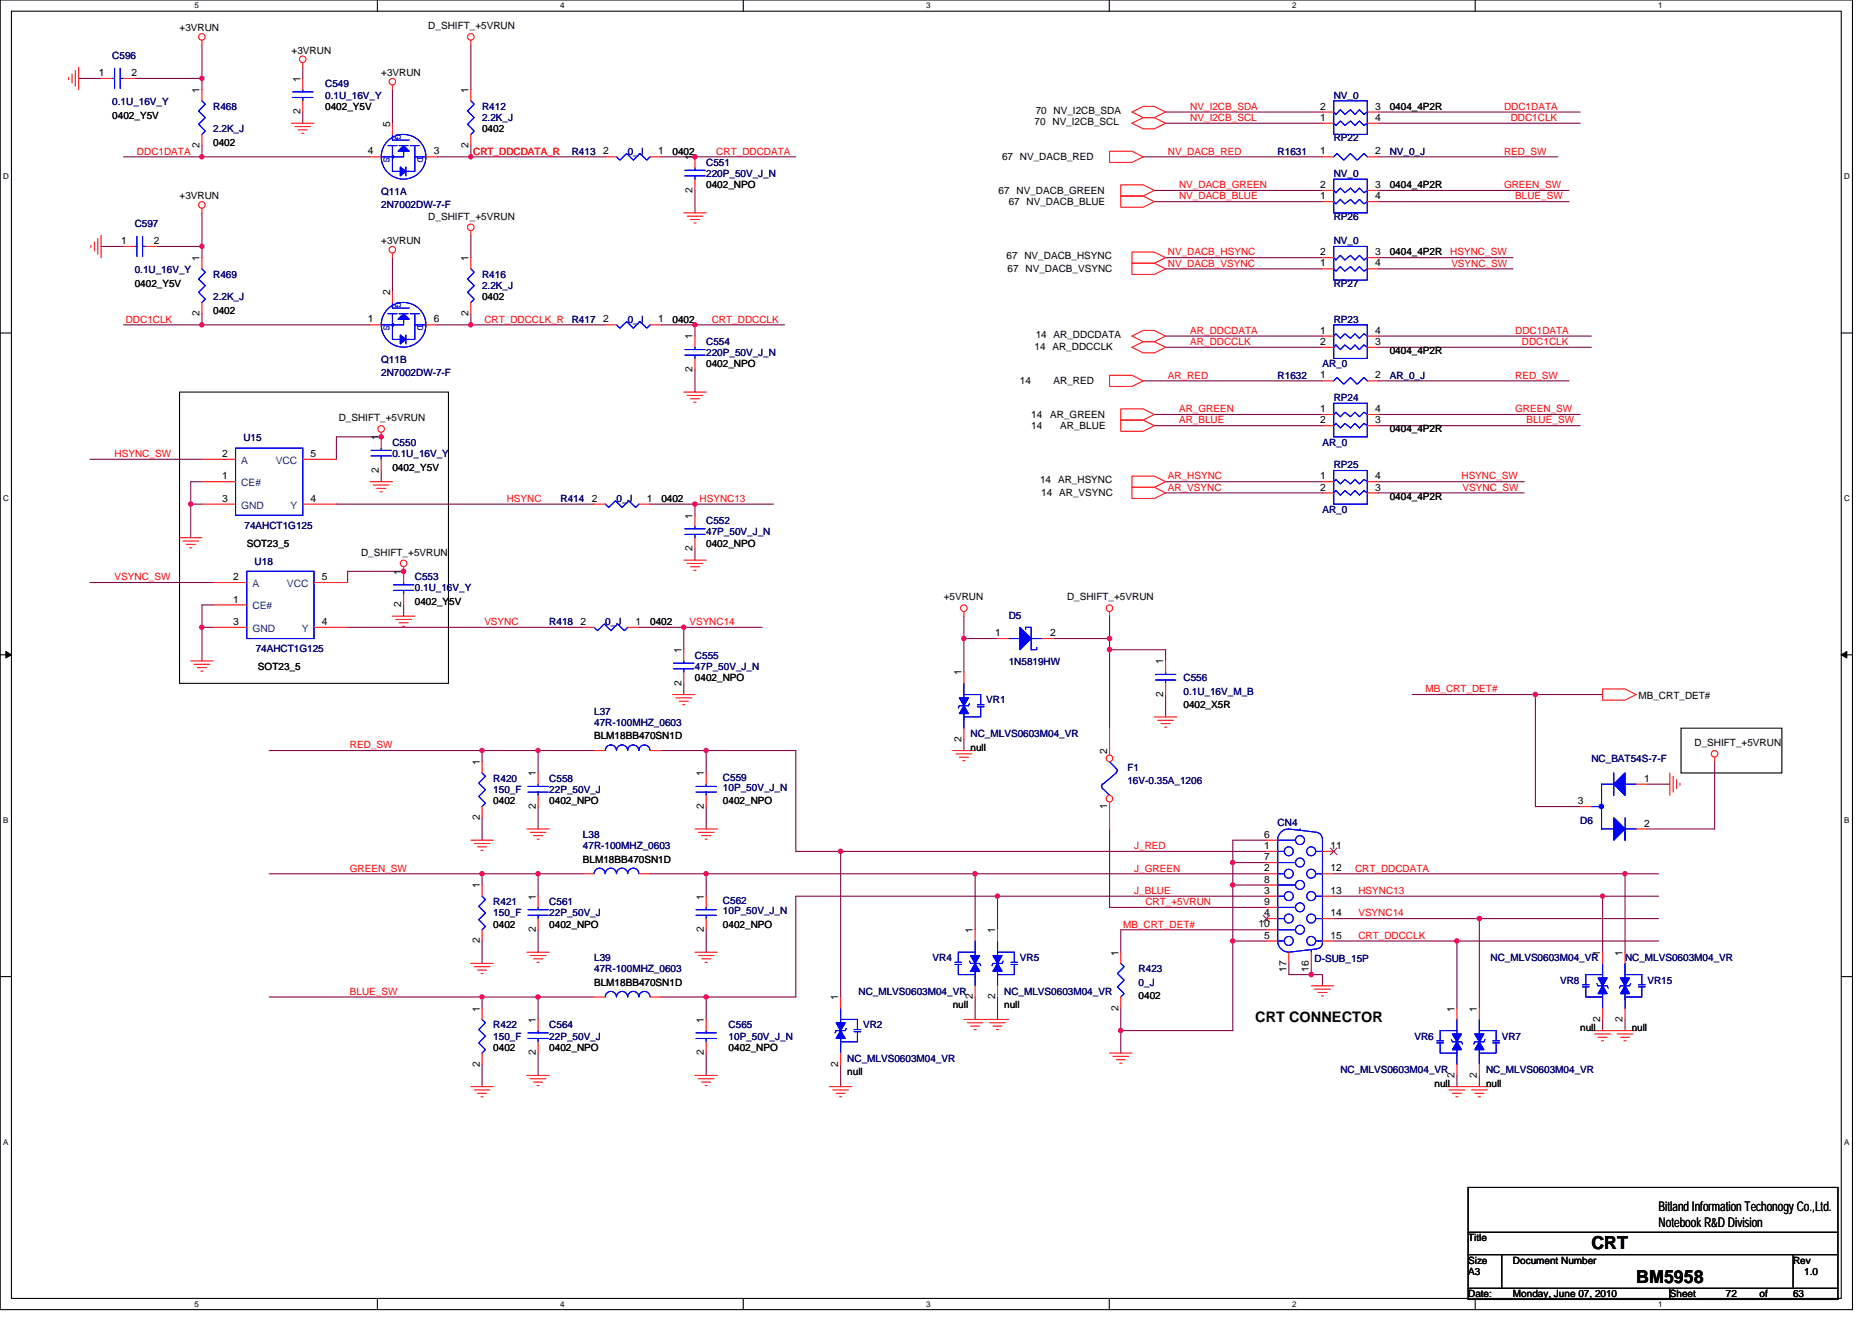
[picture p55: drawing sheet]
<svg xmlns="http://www.w3.org/2000/svg" width="297mm" height="210mm" viewBox="0 0 297 210" stroke-linecap="round" stroke-linejoin="round" font-family="sans-serif">
<defs><g id="words">
<g font-size="2.8">
<text x="252.5" y="198.2">CRT</text>
<text x="259.6" y="203.6">BM5958</text>
</g>
<text font-size="2.3" x="199.2" y="162.2">CRT CONNECTOR</text>
<g font-size="2.1">
<text x="263.2" y="192.2">Bitland Information Techonogy Co.,Ltd.</text>
<text x="263.2" y="194.7">Notebook R&amp;D Division</text>
</g>
<g font-size="1.6">
<text x="28.5" y="5">+3VRUN</text>
<text x="68" y="4.6">D_SHIFT_+5VRUN</text>
<text x="46.3" y="8.5">+3VRUN</text>
<text x="15.7" y="12.1">1</text>
<text x="20.8" y="12.1">2</text>
<text x="31.7" y="14.8" transform="rotate(-90 31.7 14.8)">1</text>
<text x="47.7" y="13" transform="rotate(-90 47.7 13)">1</text>
<text x="51.6" y="17.4">0402_Y5V</text>
<text x="60.5" y="12.1">+3VRUN</text>
<text x="74.3" y="14.8" transform="rotate(-90 74.3 14.8)">1</text>
<text x="209.5" y="17.4">2</text>
<text x="218.2" y="17.4">3</text>
<text x="220.5" y="17.4">0404_4P2R</text>
<text x="17.8" y="18.8">0402_Y5V</text>
<text x="31.7" y="23.5" transform="rotate(-90 31.7 23.5)">2</text>
<text x="33.8" y="23.1">0402</text>
<text x="47.7" y="18.2" transform="rotate(-90 47.7 18.2)">2</text>
<text x="61.9" y="20.1" transform="rotate(-90 61.9 20.1)">5</text>
<text x="74.3" y="23.5" transform="rotate(-90 74.3 23.5)">2</text>
<text x="76.5" y="21">0402</text>
<text x="164.1" y="19.9">70 NV_I2CB_SCL</text>
<text x="164.3" y="18.1">70 NV_I2CB_SDA</text>
<text x="209.5" y="19.2">1</text>
<text x="218.2" y="19.2">4</text>
<text x="58.4" y="24.5">4</text>
<text x="68.9" y="24.5">3</text>
<text x="95.7" y="24.5">2</text>
<text x="104.4" y="24.5">1</text>
<text x="106.7" y="24.5">0402</text>
<text x="109.9" y="25.4" transform="rotate(-90 109.9 25.4)">1</text>
<text x="112.1" y="29.9">0402_NPO</text>
<text x="159" y="25.4">67 NV_DACB_RED</text>
<text x="209.5" y="29.8">2</text>
<text x="209.5" y="24.5">1</text>
<text x="218.2" y="29.8">3</text>
<text x="218.2" y="24.5">2</text>
<text x="220.5" y="29.9">0404_4P2R</text>
<text x="28.5" y="31.6">+3VRUN</text>
<text x="68" y="34.8">D_SHIFT_+5VRUN</text>
<text x="109.9" y="30.6" transform="rotate(-90 109.9 30.6)">2</text>
<text x="158.5" y="30.8">67 NV_DACB_GREEN</text>
<text x="160.1" y="32.5">67 NV_DACB_BLUE</text>
<text x="209.5" y="31.6">1</text>
<text x="218.2" y="31.6">4</text>
<text x="19.2" y="38.7">1</text>
<text x="24.4" y="38.7">2</text>
<text x="31.7" y="41.4" transform="rotate(-90 31.7 41.4)">1</text>
<text x="60.5" y="38.8">+3VRUN</text>
<text x="74.3" y="41.4" transform="rotate(-90 74.3 41.4)">1</text>
<text x="159.7" y="41.1">67 NV_DACB_HSYNC</text>
<text x="209.5" y="40.5">2</text>
<text x="218.2" y="40.5">3</text>
<text x="220.5" y="40.5">0404_4P2R</text>
<text x="21.4" y="45.5">0402_Y5V</text>
<text x="61.9" y="46.8" transform="rotate(-90 61.9 46.8)">2</text>
<text x="76.5" y="47.6">0402</text>
<text x="159.9" y="43.2">67 NV_DACB_VSYNC</text>
<text x="209.5" y="42.3">1</text>
<text x="218.2" y="42.3">4</text>
<text x="31.7" y="50.2" transform="rotate(-90 31.7 50.2)">2</text>
<text x="33.8" y="49.8">0402</text>
<text x="58.4" y="51.2">1</text>
<text x="68.9" y="51.2">6</text>
<text x="74.3" y="50.2" transform="rotate(-90 74.3 50.2)">2</text>
<text x="95.7" y="51.2">2</text>
<text x="104.4" y="51.2">1</text>
<text x="106.7" y="51.2">0402</text>
<text x="109.9" y="53.9" transform="rotate(-90 109.9 53.9)">1</text>
<text x="164.3" y="53.7">14 AR_DDCDATA</text>
<text x="209.5" y="53">1</text>
<text x="218.2" y="53">4</text>
<text x="109.9" y="59.1" transform="rotate(-90 109.9 59.1)">2</text>
<text x="112.1" y="58.3">0402_NPO</text>
<text x="164.1" y="55.5">14 AR_DDCCLK</text>
<text x="209.5" y="54.7">2</text>
<text x="218.2" y="54.7">3</text>
<text x="220.5" y="56.2">0404_4P2R</text>
<text x="161.8" y="61">14</text>
<text x="167.2" y="61">AR_RED</text>
<text x="209.5" y="65.4">1</text>
<text x="209.5" y="60.1">1</text>
<text x="218.2" y="65.4">4</text>
<text x="218.2" y="60.1">2</text>
<text x="53.7" y="66.8">D_SHIFT_+5VRUN</text>
<text x="60.1" y="69.9" transform="rotate(-90 60.1 69.9)">1</text>
<text x="163.6" y="68.1">14</text>
<text x="163.6" y="66.3">14</text>
<text x="166.6" y="66.3">AR_GREEN</text>
<text x="168.2" y="68.1">AR_BLUE</text>
<text x="209.5" y="67.2">2</text>
<text x="218.2" y="67.2">3</text>
<text x="220.5" y="68.6">0404_4P2R</text>
<text x="35.2" y="76.1">1</text>
<text x="35.2" y="72.5">2</text>
<text x="49.3" y="72.5">5</text>
<text x="60.1" y="75.1" transform="rotate(-90 60.1 75.1)">2</text>
<text x="62.3" y="74.7">0402_Y5V</text>
<text x="165" y="76.6">14 AR_HSYNC</text>
<text x="209.5" y="76.1">1</text>
<text x="209.5" y="77.9">2</text>
<text x="218.2" y="77.9">3</text>
<text x="218.2" y="76.1">4</text>
<text x="35.2" y="79.6">3</text>
<text x="49.3" y="79.6">4</text>
<text x="93.9" y="79.6">2</text>
<text x="102.6" y="79.6">1</text>
<text x="104.9" y="79.7">0402</text>
<text x="109.9" y="82.3" transform="rotate(-90 109.9 82.3)">1</text>
<text x="165.2" y="78.8">14 AR_VSYNC</text>
<text x="220.5" y="79.3">0404_4P2R</text>
<text x="39.2" y="86.8">SOT23_5</text>
<text x="57.3" y="88.2">D_SHIFT_+5VRUN</text>
<text x="109.9" y="87.5" transform="rotate(-90 109.9 87.5)">2</text>
<text x="112.1" y="86.8">0402_NPO</text>
<text x="37" y="95.6">1</text>
<text x="37" y="92.1">2</text>
<text x="51.1" y="92.1">5</text>
<text x="63.7" y="91.2" transform="rotate(-90 63.7 91.2)">1</text>
<text x="149.8" y="95.3">+5VRUN</text>
<text x="169.3" y="95.3">D_SHIFT_+5VRUN</text>
<text x="37" y="99.2">3</text>
<text x="51.1" y="99.2">4</text>
<text x="63.7" y="96.4" transform="rotate(-90 63.7 96.4)">2</text>
<text x="65.8" y="96">0402_Y5V</text>
<text x="92.1" y="99.2">2</text>
<text x="100.9" y="99.2">1</text>
<text x="103.2" y="99.2">0402</text>
<text x="157.9" y="101">1</text>
<text x="166.6" y="101">2</text>
<text x="40.9" y="106.3">SOT23_5</text>
<text x="108.1" y="103.7" transform="rotate(-90 108.1 103.7)">1</text>
<text x="152.6" y="107.2" transform="rotate(-90 152.6 107.2)">1</text>
<text x="184.6" y="105.4" transform="rotate(-90 184.6 105.4)">1</text>
<text x="108.1" y="108.8" transform="rotate(-90 108.1 108.8)">2</text>
<text x="110.3" y="108.1">0402_NPO</text>
<text x="184.6" y="110.6" transform="rotate(-90 184.6 110.6)">2</text>
<text x="187.8" y="112.4">0402_X5R</text>
<text x="260" y="110.9">MB_CRT_DET#</text>
<text x="94.3" y="117.3">BLM18BB470SN1D</text>
<text x="152.6" y="117.7" transform="rotate(-90 152.6 117.7)">2</text>
<text x="154" y="119.1">null</text>
<text x="175.7" y="119.7" transform="rotate(-90 175.7 119.7)">2</text>
<text x="268.9" y="118.4">D_SHIFT_+5VRUN</text>
<text x="76.1" y="121.4" transform="rotate(-90 76.1 121.4)">1</text>
<text x="85" y="123.2" transform="rotate(-90 85 123.2)">1</text>
<text x="111.7" y="123.2" transform="rotate(-90 111.7 123.2)">1</text>
<text x="260.9" y="124.1">1</text>
<text x="76.1" y="130.2" transform="rotate(-90 76.1 130.2)">2</text>
<text x="78.3" y="127.7">0402</text>
<text x="85" y="128.4" transform="rotate(-90 85 128.4)">2</text>
<text x="87.2" y="127.7">0402_NPO</text>
<text x="111.7" y="128.4" transform="rotate(-90 111.7 128.4)">2</text>
<text x="114.7" y="127.7">0402_NPO</text>
<text x="175.7" y="128.4" transform="rotate(-90 175.7 128.4)">1</text>
<text x="250.4" y="127.6">3</text>
<text x="260.9" y="131.2">2</text>
<text x="92.5" y="136.9">BLM18BB470SN1D</text>
<text x="200.6" y="136.5">7</text>
<text x="200.6" y="133">6</text>
<text x="200.6" y="134.7">1</text>
<text x="211.1" y="134.7">11</text>
<text x="76.1" y="141" transform="rotate(-90 76.1 141)">1</text>
<text x="85" y="142.8" transform="rotate(-90 85 142.8)">1</text>
<text x="111.7" y="142.8" transform="rotate(-90 111.7 142.8)">1</text>
<text x="200.6" y="143.6">9</text>
<text x="200.6" y="140.1">8</text>
<text x="200.6" y="141.9">3</text>
<text x="200.6" y="138.3">2</text>
<text x="211.1" y="141.9">13</text>
<text x="211.1" y="138.3">12</text>
<text x="76.1" y="149.7" transform="rotate(-90 76.1 149.7)">2</text>
<text x="78.3" y="147.2">0402</text>
<text x="85" y="148" transform="rotate(-90 85 148)">2</text>
<text x="87.2" y="147.2">0402_NPO</text>
<text x="111.7" y="148" transform="rotate(-90 111.7 148)">2</text>
<text x="114.7" y="147.2">0402_NPO</text>
<text x="154.3" y="148.1" transform="rotate(-90 154.3 148.1)">1</text>
<text x="157.9" y="148.1" transform="rotate(-90 157.9 148.1)">1</text>
<text x="199.7" y="147.2">10</text>
<text x="200.6" y="149">5</text>
<text x="200.6" y="145.4">4</text>
<text x="211.1" y="149">15</text>
<text x="211.1" y="145.4">14</text>
<text x="177.5" y="151.7" transform="rotate(-90 177.5 151.7)">1</text>
<text x="204.1" y="154.2" transform="rotate(-90 204.1 154.2)">17</text>
<text x="207.7" y="154.2" transform="rotate(-90 207.7 154.2)">16</text>
<text x="253.9" y="151.7" transform="rotate(-90 253.9 151.7)">1</text>
<text x="257.5" y="151.7" transform="rotate(-90 257.5 151.7)">1</text>
<text x="76.1" y="160.5" transform="rotate(-90 76.1 160.5)">1</text>
<text x="94.3" y="156.5">BLM18BB470SN1D</text>
<text x="133" y="158.8" transform="rotate(-90 133 158.8)">1</text>
<text x="151.2" y="160">null</text>
<text x="154.3" y="158.6" transform="rotate(-90 154.3 158.6)">2</text>
<text x="157.9" y="158.6" transform="rotate(-90 157.9 158.6)">2</text>
<text x="159.3" y="160">null</text>
<text x="177.5" y="160.4" transform="rotate(-90 177.5 160.4)">2</text>
<text x="180.7" y="158.6">0402</text>
<text x="230.8" y="160.5" transform="rotate(-90 230.8 160.5)">1</text>
<text x="234.4" y="160.5" transform="rotate(-90 234.4 160.5)">1</text>
<text x="78.3" y="166.8">0402</text>
<text x="85" y="167.5" transform="rotate(-90 85 167.5)">2</text>
<text x="85" y="162.3" transform="rotate(-90 85 162.3)">1</text>
<text x="87.2" y="166.8">0402_NPO</text>
<text x="111.7" y="167.5" transform="rotate(-90 111.7 167.5)">2</text>
<text x="111.7" y="162.3" transform="rotate(-90 111.7 162.3)">1</text>
<text x="115.6" y="166.8">0402_NPO</text>
<text x="250.7" y="163.6">null</text>
<text x="253.9" y="162.2" transform="rotate(-90 253.9 162.2)">2</text>
<text x="257.5" y="162.2" transform="rotate(-90 257.5 162.2)">2</text>
<text x="258.9" y="163.6">null</text>
<text x="76.1" y="169.3" transform="rotate(-90 76.1 169.3)">2</text>
<text x="133" y="169.3" transform="rotate(-90 133 169.3)">2</text>
<text x="134.4" y="170.7">null</text>
<text x="227.6" y="172.5">null</text>
<text x="230.8" y="171.1" transform="rotate(-90 230.8 171.1)">2</text>
<text x="234.4" y="171.1" transform="rotate(-90 234.4 171.1)">2</text>
<text x="235.8" y="172.5">null</text>
<text x="233" y="197">Title</text>
<text x="233" y="202.3">A3</text>
<text x="233" y="200.6">Size</text>
<text x="240.1" y="200.6">Document Number</text>
<text x="284.5" y="200.6">Rev</text>
<text x="286.3" y="202.3">1.0</text>
<text x="233" y="205.9">Date:</text>
<text x="240.1" y="205.9">Monday, June 07, 2010</text>
<text x="265" y="205.9">Sheet</text>
<text x="273.9" y="205.9">72</text>
<text x="279.2" y="205.9">of</text>
<text x="284.5" y="205.9">63</text>
</g>
<g font-size="1.6" fill="#000080">
<text x="17.8" y="9.4">C596</text>
<text x="17.8" y="16.7">0.1U_16V_Y</text>
<text x="33.8" y="17.4">R468</text>
<text x="51.6" y="13.9">C549</text>
<text x="51.6" y="15.6">0.1U_16V_Y</text>
<text x="76.5" y="17.4">R412</text>
<text x="211.6" y="15.6">NV_0</text>
<text x="33.8" y="21">2.2K_J</text>
<text x="76.5" y="19.2">2.2K_J</text>
<text x="211.6" y="22.4">RP22</text>
<text x="90.7" y="24.5">R413</text>
<text x="99.6" y="24.5">0_J</text>
<text x="112.1" y="26.3">C551</text>
<text x="112.1" y="28.1">220P_50V_J_N</text>
<text x="202.7" y="24.5">R1631</text>
<text x="211.6" y="28.1">NV_0</text>
<text x="220.5" y="24.5">NV_0_J</text>
<text x="60.5" y="30.9">Q11A</text>
<text x="60.5" y="33.1">2N7002DW-7-F</text>
<text x="211.6" y="34.8">RP26</text>
<text x="21.4" y="36.1">C597</text>
<text x="211.6" y="38.8">NV_0</text>
<text x="21.4" y="43.4">0.1U_16V_Y</text>
<text x="33.8" y="44.1">R469</text>
<text x="33.8" y="47.6">2.2K_J</text>
<text x="76.5" y="44.1">R416</text>
<text x="76.5" y="45.9">2.2K_J</text>
<text x="211.6" y="45.5">RP27</text>
<text x="90.7" y="51.2">R417</text>
<text x="99.6" y="51.2">0_J</text>
<text x="211.6" y="51.2">RP23</text>
<text x="60.5" y="57.6">Q11B</text>
<text x="60.5" y="59.7">2N7002DW-7-F</text>
<text x="112.1" y="54.8">C554</text>
<text x="112.1" y="56.5">220P_50V_J_N</text>
<text x="209.8" y="58.3">AR_0</text>
<text x="202.7" y="60.1">R1632</text>
<text x="211.6" y="63.6">RP24</text>
<text x="220.5" y="60.1">AR_0_J</text>
<text x="38.6" y="70">U15</text>
<text x="62.3" y="70.8">C550</text>
<text x="209.8" y="70.8">AR_0</text>
<text x="62.3" y="72.5">0.1U_16V_Y</text>
<text x="211.6" y="74.3">RP25</text>
<text x="38.8" y="83.9">74AHCT1G125</text>
<text x="88.9" y="79.7">R414</text>
<text x="97.8" y="79.7">0_J</text>
<text x="112.1" y="83.2">C552</text>
<text x="209.8" y="81.4">AR_0</text>
<text x="40.4" y="89.6">U18</text>
<text x="112.1" y="85">47P_50V_J_N</text>
<text x="65.8" y="92.1">C553</text>
<text x="65.8" y="93.9">0.1U_16V_Y</text>
<text x="87.2" y="99.2">R418</text>
<text x="96.1" y="99.2">0_J</text>
<text x="160.1" y="98.3">D5</text>
<text x="40.6" y="103.5">74AHCT1G125</text>
<text x="110.3" y="104.5">C555</text>
<text x="110.3" y="106.3">47P_50V_J_N</text>
<text x="160.1" y="105.6">1N5819HW</text>
<text x="94.3" y="113.4">L37</text>
<text x="156.5" y="111.7">VR1</text>
<text x="187.8" y="108.1">C556</text>
<text x="187.8" y="110.2">0.1U_16V_M_B</text>
<text x="94.3" y="115.2">47R-100MHZ_0603</text>
<text x="154" y="117">NC_MLVS0603M04_VR</text>
<text x="78.3" y="124.1">R420</text>
<text x="78.3" y="125.9">150_F</text>
<text x="87.2" y="124.1">C558</text>
<text x="87.2" y="125.9">22P_50V_J</text>
<text x="114.7" y="123.9">C559</text>
<text x="114.7" y="125.5">10P_50V_J_N</text>
<text x="178.9" y="122.3">F1</text>
<text x="178.9" y="124.5">16V-0.35A_1206</text>
<text x="252.5" y="120.9">NC_BAT54S-7-F</text>
<text x="202.7" y="131">CN4</text>
<text x="250.7" y="130.9">D6</text>
<text x="92.5" y="133">L38</text>
<text x="92.5" y="134.8">47R-100MHZ_0603</text>
<text x="78.3" y="143.7">R421</text>
<text x="87.2" y="143.7">C561</text>
<text x="114.7" y="143.5">C562</text>
<text x="78.3" y="145.4">150_F</text>
<text x="87.2" y="145.4">22P_50V_J</text>
<text x="114.7" y="145.1">10P_50V_J_N</text>
<text x="94.3" y="152.5">L39</text>
<text x="94.3" y="154.3">47R-100MHZ_0603</text>
<text x="148" y="152.5">VR4</text>
<text x="161.8" y="152.5">VR5</text>
<text x="180.7" y="154.3">R423</text>
<text x="208.6" y="152.7">D-SUB_15P</text>
<text x="236.5" y="152.5">NC_MLVS0603M04_VR</text>
<text x="257.8" y="152.5">NC_MLVS0603M04_VR</text>
<text x="136.2" y="157.9">NC_MLVS0603M04_VR</text>
<text x="159.3" y="157.9">NC_MLVS0603M04_VR</text>
<text x="180.7" y="156.5">0_J</text>
<text x="247.5" y="156.1">VR8</text>
<text x="261.4" y="156.1">VR15</text>
<text x="78.3" y="163.2">R422</text>
<text x="78.3" y="165">150_F</text>
<text x="87.2" y="163.2">C564</text>
<text x="87.2" y="165">22P_50V_J</text>
<text x="115.6" y="163.2">C565</text>
<text x="115.6" y="165">10P_50V_J_N</text>
<text x="136.9" y="163.2">VR2</text>
<text x="224.4" y="165">VR6</text>
<text x="238.3" y="165">VR7</text>
<text x="134.4" y="168.6">NC_MLVS0603M04_VR</text>
<text x="212.7" y="170.3">NC_MLVS0603M04_VR</text>
<text x="235.8" y="170.3">NC_MLVS0603M04_VR</text>
</g>
<g font-size="1.6" fill="#f00">
<text x="188.9" y="17.4">NV_I2CB_SDA</text>
<text x="238.7" y="17.4">DDC1DATA</text>
<text x="188.9" y="19.2">NV_I2CB_SCL</text>
<text x="239.7" y="19.2">DDC1CLK</text>
<text x="21.7" y="24.5">DDC1DATA</text>
<text x="75.1" y="24.5">CRT_DDCDATA_R</text>
<text x="113.7" y="24.5">CRT_DDCDATA</text>
<text x="185.3" y="24.5">NV_DACB_RED</text>
<text x="187.1" y="29.9">NV_DACB_GREEN</text>
<text x="238.7" y="24.5">RED_SW</text>
<text x="238.7" y="29.9">GREEN_SW</text>
<text x="187.1" y="31.6">NV_DACB_BLUE</text>
<text x="240.4" y="31.6">BLUE_SW</text>
<text x="185.3" y="40.5">NV_DACB_HSYNC</text>
<text x="230.1" y="40.5">HSYNC_SW</text>
<text x="185.3" y="42.3">NV_DACB_VSYNC</text>
<text x="230.3" y="42.3">VSYNC_SW</text>
<text x="20" y="51.2">DDC1CLK</text>
<text x="76.9" y="51.2">CRT_DDCCLK_R</text>
<text x="112.9" y="51.2">CRT_DDCCLK</text>
<text x="188.9" y="53">AR_DDCDATA</text>
<text x="240.4" y="53">DDC1DATA</text>
<text x="188.9" y="54.8">AR_DDCCLK</text>
<text x="241.5" y="54.8">DDC1CLK</text>
<text x="185.3" y="60.1">AR_RED</text>
<text x="187.1" y="65.4">AR_GREEN</text>
<text x="240.4" y="60.1">RED_SW</text>
<text x="240.4" y="65.4">GREEN_SW</text>
<text x="187.1" y="67.2">AR_BLUE</text>
<text x="242.2" y="67.2">BLUE_SW</text>
<text x="18.2" y="72.5">HSYNC_SW</text>
<text x="185.3" y="76.1">AR_HSYNC</text>
<text x="185.3" y="77.9">AR_VSYNC</text>
<text x="231.9" y="76.1">HSYNC_SW</text>
<text x="232.1" y="77.9">VSYNC_SW</text>
<text x="80.4" y="79.7">HSYNC</text>
<text x="111" y="79.7">HSYNC13</text>
<text x="18.2" y="92.1">VSYNC_SW</text>
<text x="76.9" y="99.2">VSYNC</text>
<text x="109.4" y="99.2">VSYNC14</text>
<text x="226.2" y="109.9">MB_CRT_DET#</text>
<text x="55.5" y="118.8">RED_SW</text>
<text x="180" y="134.8">J_RED</text>
<text x="55.5" y="138.3">GREEN_SW</text>
<text x="180" y="141.9">J_BLUE</text>
<text x="180" y="138.3">J_GREEN</text>
<text x="181.8" y="143.7">CRT_+5VRUN</text>
<text x="215" y="138.3">CRT_DDCDATA</text>
<text x="215.5" y="141.9">HSYNC13</text>
<text x="178.2" y="147.2">MB_CRT_DET#</text>
<text x="215.5" y="149">CRT_DDCCLK</text>
<text x="215.5" y="145.4">VSYNC14</text>
<text x="55.5" y="157.9">BLUE_SW</text>
</g>
<g font-size="1.6" fill="#00f">
<text x="62.7" y="21.3" transform="rotate(90 62.7 21.3)">G</text>
<text x="60.9" y="24.9" transform="rotate(90 60.9 24.9)">S</text>
<text x="66.2" y="24.9" transform="rotate(90 66.2 24.9)">D</text>
<text x="60.9" y="51.6" transform="rotate(90 60.9 51.6)">S</text>
<text x="62.7" y="48" transform="rotate(90 62.7 48)">G</text>
<text x="66.2" y="51.6" transform="rotate(90 66.2 51.6)">D</text>
</g>
<g font-size="1.6" fill="#004080">
<text x="38.3" y="77.2">CE#</text>
<text x="38.3" y="73.6">A</text>
<text x="43.7" y="73.6">VCC</text>
<text x="38.3" y="80.7">GND</text>
<text x="46.1" y="80.7">Y</text>
<text x="40" y="93.2">A</text>
<text x="45.5" y="93.2">VCC</text>
<text x="40" y="96.7">CE#</text>
<text x="40" y="100.3">GND</text>
<text x="47.9" y="100.3">Y</text>
</g>
<g font-size="1.3">
<text x="30.8" y="1.3">5</text>
<text x="88.9" y="1.3">4</text>
<text x="147" y="1.3">3</text>
<text x="205" y="1.3">2</text>
<text x="263.1" y="1.3">1</text>
<text x=".5" y="28.4">D</text>
<text x="292.6" y="28.4">D</text>
<text x=".5" y="79.5">C</text>
<text x="292.6" y="79.5">C</text>
<text x=".5" y="130.6">B</text>
<text x="292.6" y="130.6">B</text>
<text x=".5" y="181.7">A</text>
<text x="292.6" y="181.7">A</text>
<text x="30.8" y="207.4">5</text>
<text x="88.9" y="207.4">4</text>
<text x="147" y="207.4">3</text>
<text x="205" y="207.4">2</text>
<text x="263.1" y="207.4">1</text>
</g>
</g></defs>
<path d="M0 0h293.9v207.9h-293.9zM1.8 1.8h290.4v204.3h-290.4z" fill="none" stroke="#000" stroke-width=".17"/>
<g fill="#fff">
<path d="M30.8 .2h.7v1.4h-.7z"/>
<path d="M30.8 206.3h.7v1.4h-.7z"/>
</g>
<path d="M59.9 0v1.8M59.9 206.1v1.8" fill="none" stroke="#000" stroke-width=".17"/>
<g fill="#fff">
<path d="M88.9 .2h.7v1.4h-.7z"/>
<path d="M88.9 206.3h.7v1.4h-.7z"/>
</g>
<path d="M117.9 0v1.8M117.9 206.1v1.8" fill="none" stroke="#000" stroke-width=".17"/>
<g fill="#fff">
<path d="M147 .2h.7v1.4h-.7z"/>
<path d="M147 206.3h.7v1.4h-.7z"/>
</g>
<path d="M176 0v1.8M176 206.1v1.8" fill="none" stroke="#000" stroke-width=".17"/>
<g fill="#fff">
<path d="M205 .2h.7v1.4h-.7z"/>
<path d="M205 206.3h.7v1.4h-.7z"/>
</g>
<path d="M234.1 0v1.8M234.1 206.1v1.8" fill="none" stroke="#000" stroke-width=".17"/>
<g fill="#fff">
<path d="M263.1 .2h.7v1.4h-.7z"/>
<path d="M263.1 206.3h.7v1.4h-.7z"/>
<path d="M.5 27.3h.9v1.4h-.9z"/>
<path d="M292.6 27.3h.9v1.4h-.9z"/>
<path d="M.5 78.4h.9v1.4h-.9z"/>
<path d="M292.6 78.4h.9v1.4h-.9z"/>
</g>
<path d="M0 52.9h1.8M292.2 52.9h1.7" fill="none" stroke="#000" stroke-width=".17"/>
<g fill="#fff">
<path d="M.5 129.5h.8v1.4h-.8z"/>
<path d="M292.6 129.5h.9v1.4h-.9z"/>
</g>
<path d="M0 103.9h1.8M292.2 103.9h1.7" fill="none" stroke="#000" stroke-width=".17"/>
<path d="M.9 103.4l.9 .5-.9 .5zM292.2 103.9l.8-.5v1z" fill="#000" stroke="#000" stroke-width=".16"/>
<g fill="#fff">
<path d="M.5 180.5h.8v1.4h-.8z"/>
<path d="M292.6 180.5h.9v1.4h-.9z"/>
</g>
<path d="M28.5 62.2h42.7v46.3h-42.7zM266.7 115.6h16v7.1h-16zM0 155h1.8M292.2 155h1.7M233 188.5h58.6v17.7h-58.6zM233 195.6h58.6M233 199.1h58.6M238.3 199.1v5.4M284.5 199.1v5.4M233 204.5h58.6M265 204.5v1.7" fill="none" stroke="#000" stroke-width=".17"/>
<g fill="none" stroke="#800040" stroke-width=".17">
<path d="M12.5 12.4h3.5M21.4 12.4h10.6M32 7.1v5.3M32 12.4v1.8M48 10.7v1.7M48 17.8v1.8M62.3 14.2v5.4M74.7 7.1v7.1M185 17.8h24.8M185 19.6h24.8M218.7 19.6h32M218.7 17.8h32"/>
<path d="M16 39.1h3.6M19.6 24.9h12.4M24.9 39.1h7.1M32 33.8v5.3M32 24.9h26.7M32 39.1v1.8M32 23.1v1.8M69.4 24.9h5.3M74.7 24.9h21.4M74.7 23.1v1.8M74.7 37.3v3.6M104.9 24.9h21.4"/>
<path d="M110.3 30.2v3.6M181.4 24.9h28.4M183.2 30.2h26.6M183.2 32h26.6M218.7 30.2h30.3M218.7 32h30.3M218.7 24.9h28.5M19.6 51.6h12.4M32 51.6h26.7M32 49.8v1.8M62.3 40.9v5.3M69.4 51.6h5.3"/>
<path d="M74.7 51.6h21.4M74.7 49.8v1.8M104.9 51.6h5.4M110.3 51.6v1.7M110.3 58.7v3.5M110.3 51.6h14.2M185 40.9h24.8M185 42.7h24.8M185 55.1h24.8M185 53.3h24.8M218.7 40.9h21.4M218.7 42.7h21.4"/>
<path d="M218.7 55.1h33.8M218.7 53.3h33.8M14.3 72.9h17.7M32 76.5h-1.7v3.5M60.5 74.7v1.8M60.5 69.3h-7.1v3.6M181.4 60.5h28.4M183.2 67.6h26.6M183.2 65.8h26.6M185 76.5h24.8M185 78.2h24.8M218.7 65.8h32"/>
<path d="M218.7 67.6h32M218.7 60.5h30.3M218.7 76.5h23.1M218.7 78.2h23.1M14.3 92.5h19.5M30.3 80v5.3M30.3 80h1.7M32 99.6h1.8M32 99.6v5.3M33.8 96h-1.8v3.6M53.4 80h40.9M55.2 99.6h37.3"/>
<path d="M64 96v1.8M64 90.7h-8.8v1.8M101.4 99.6h7.1M103.2 80h7.1M108.5 99.6h12.4M108.5 99.6v3.5M110.3 80v1.8M110.3 80h12.4M110.3 87.1v1.8M152.9 97.8v3.5M176.1 97.8v3.5M42.7 119.1h33.8"/>
<path d="M76.5 119.1v1.8M76.5 119.1h8.9v3.6M85.4 119.1h8.9M104.9 119.1h7.2M108.5 108.5v1.7M112.1 119.1v3.6M112.1 119.1h14.2v16h7.1v23.1M152.9 101.3h5.4M152.9 101.3v5.4M152.9 117.3v1.8M167.2 101.3h8.9M176.1 101.3v1.8"/>
<path d="M176.1 103.1v12.5M176.1 103.1h8.9v1.8M185 110.2v3.6M224.1 110.2h19.5M254.3 110.2h-10.7v17.8M42.7 138.7h33.8v1.8M76.5 129.8v3.5M76.5 138.7h8.9v3.5M85.4 128v3.6M85.4 138.7h7.1M103.2 138.7h8.9M112.1 128v3.6"/>
<path d="M112.1 138.7h42.6v8.9M112.1 138.7v3.5M133.4 135.1h67.6M154.7 138.7h46.3M176.1 131.6v12.4h24.9M195.6 136.9h5.4M195.6 136.9v3.6M201 133.3h-5.4v3.6M211.6 138.7h46.2v12.4M243.6 128h7.1M257.8 138.7h5.4M261.4 124.5h3.6"/>
<path d="M272.1 120.9v10.7h-10.7M42.7 158.2h33.8M76.5 158.2v1.8M76.5 158.2h8.9v3.6M76.5 149.4v3.5M85.4 158.2h8.9M85.4 147.6v3.5M104.9 158.2h7.2M112.1 158.2v3.6M112.1 147.6v3.5M154.7 158.2v3.6M158.3 142.2h42.7"/>
<path d="M158.3 147.6v-5.4h-32v16h-14.2M158.3 158.2v3.6M195.6 140.5v8.9h5.4M195.6 149.4v14.2h-17.8M195.6 140.5h5.4M201 147.6h-23.2v3.5M204.5 152.9v1.8h3.6M208.1 154.7h1.7v1.8M208.1 152.9v1.8M211.6 149.4h19.6v10.6M211.6 145.8h23.1v14.2M211.6 142.2h42.7v8.9"/>
<path d="M231.2 149.4h32M234.7 145.8h28.5M254.3 142.2h8.9M76.5 168.9v3.6M85.4 167.1v3.6M112.1 167.1v3.6M133.4 168.9v3.6M177.8 163.6v3.5M177.8 160v3.6M231.2 170.7v1.8M234.7 170.7v1.8M254.3 161.8v1.8"/>
<path d="M257.8 161.8v1.8"/>
</g>
<g fill="#f0f" stroke="#f0f" stroke-width=".17">
<circle cx="152.9" cy="101.3" r=".35"/>
<circle cx="176" cy="103.1" r=".35"/>
<circle cx="176" cy="101.3" r=".35"/>
<circle cx="85.4" cy="119.1" r=".35"/>
<circle cx="112" cy="119.1" r=".35"/>
<circle cx="85.4" cy="138.7" r=".35"/>
<circle cx="112" cy="158.2" r=".35"/>
<circle cx="85.4" cy="158.2" r=".35"/>
<circle cx="74.7" cy="51.5" r=".35"/>
<circle cx="74.7" cy="24.9" r=".35"/>
<circle cx="76.5" cy="119.1" r=".35"/>
<circle cx="76.5" cy="138.7" r=".35"/>
<circle cx="76.5" cy="158.2" r=".35"/>
<circle cx="208.1" cy="154.7" r=".35"/>
<circle cx="195.6" cy="136.9" r=".35"/>
<circle cx="195.6" cy="140.4" r=".35"/>
<circle cx="177.8" cy="163.6" r=".35"/>
<circle cx="195.6" cy="149.3" r=".35"/>
<circle cx="110.3" cy="24.9" r=".35"/>
<circle cx="110.3" cy="51.5" r=".35"/>
<circle cx="110.3" cy="80" r=".35"/>
<circle cx="108.5" cy="99.6" r=".35"/>
<circle cx="133.4" cy="135.1" r=".35"/>
<circle cx="257.8" cy="138.7" r=".35"/>
<circle cx="254.3" cy="142.2" r=".35"/>
<circle cx="234.7" cy="145.8" r=".35"/>
<circle cx="158.3" cy="142.2" r=".35"/>
<circle cx="231.2" cy="149.3" r=".35"/>
<circle cx="154.7" cy="138.7" r=".35"/>
<circle cx="243.6" cy="110.2" r=".35"/>
<circle cx="112" cy="138.7" r=".35"/>
<circle cx="32" cy="12.4" r=".35"/>
<circle cx="32" cy="39.1" r=".35"/>
<circle cx="32" cy="24.9" r=".35"/>
<circle cx="32" cy="51.5" r=".35"/>
<circle cx="30.3" cy="80" r=".35"/>
<circle cx="60.5" cy="69.3" r=".35"/>
<circle cx="32" cy="99.6" r=".35"/>
<circle cx="64" cy="90.7" r=".35"/>
</g>
<g fill="none" stroke="#f00" stroke-width=".17">
<path d="M10.9 12.3v.3M11.4 11.7v1.5M12 11.2v2.5M12.5 10.7v3.5M16 12.4h1.8M19.6 12.4h1.8M32 14.2v1.8M32 6.4v.7M46.3 19.6h3.5M48 12.4v1.8M48 16v1.8M48 9.9v.8"/>
<path d="M62.3 13.5v.7M74.7 6.4v.7M179.6 17.8l1.8-.9h1.8l1.8 .9-1.8 .9h-1.8zM179.6 19.6l1.8-.9h1.8l1.8 .9-1.8 .8h-1.8zM14.4 38.9v.4M15 38.4v1.4M15.5 37.9v2.5M16 37.3v3.6M32 33.1v.7M32 21.3v1.8M46.8 20.1h2.5M47.3 20.6h1.5"/>
<path d="M47.9 21.2h.3M74.7 36.6v.7M108.5 33.8h3.6M109 34.3h2.5M109.6 34.8h1.4M110.1 35.4h.3M176.1 24h3.5l1.8 .9-1.8 .9h-3.5zM177.8 29.3h3.6l1.8 .9-1.8 .9h-3.6zM177.8 31.1h3.6l1.8 .9-1.8 .9h-3.6zM209.8 32h1.8M209.8 30.2h1.8M217 30.2h1.7"/>
<path d="M217 32h1.7M58.7 51.6h1.8M62.3 40.2v.7M62.3 46.2v1.8M67.6 51.6h1.8M176.1 59.6h3.5l1.8 .9-1.8 .8h-3.5zM179.6 41.8h3.6l1.8 .9-1.8 .9h-3.6zM179.6 40h3.6l1.8 .9-1.8 .9h-3.6zM179.6 53.3l1.8-.8h1.8l1.8 .8-1.8 .9h-1.8zM179.6 55.1l1.8-.9h1.8l1.8 .9-1.8 .9h-1.8zM32 76.5h5.4M32 72.9h5.4"/>
<path d="M48 72.9h5.4M58.7 76.5h3.6M59.2 77h2.5M59.8 77.5h1.4M60.3 78.1h.4M60.5 68.6v.7M108.5 62.2h3.6M109 62.8h2.5M109.6 63.3h1.4M110.1 63.8h.3M177.8 64.9h3.6l1.8 .9-1.8 .9h-3.6zM177.8 66.7h3.6l1.8 .9-1.8 .9h-3.6z"/>
<path d="M179.6 77.3h3.6l1.8 .9-1.8 .9h-3.6zM179.6 75.6h3.6l1.8 .9-1.8 .8h-3.6zM209.8 76.5h1.8M209.8 78.2h1.8M209.8 65.8h1.8M209.8 67.6h1.8M217 78.2h1.7M217 76.5h1.7M217 67.6h1.7M217 65.8h1.7M28.5 85.3h3.5M29 85.9h2.5"/>
<path d="M29.5 86.4h1.5M30.1 87h.3M32 80h5.4M48 80h5.4M62.3 97.8h3.5M62.8 98.3h2.5M63.3 98.8h1.5M63.9 99.4h.3M64 90v.7M94.3 80h1.8M101.4 80h1.8M108.5 88.9h3.6"/>
<path d="M109 89.4h2.5M109.6 90h1.4M110.1 90.5h.3M152.9 97.1v.7M176.1 97.1v.7M30.3 104.9h3.5M30.8 105.4h2.5M31.3 106h1.5M31.9 106.5h.3M94.3 119.1h1.8M103.2 119.1h1.7M106.7 110.2h3.6"/>
<path d="M107.2 110.8h2.5M107.8 111.3h1.4M108.3 111.8h.4M151.2 119.1h3.5M151.7 119.7h2.5M152.9 106.7v1.8M152.9 115.6v1.7M183.2 113.8h3.5M183.7 114.3h2.5M184.2 114.9h1.5M184.8 115.4h.3M254.3 109.3h3.5l1.8 .9-1.8 .9h-3.5z"/>
<path d="M74.7 133.3h3.6M75.2 133.9h2.5M75.8 134.4h1.4M76.3 135h.4M83.6 131.6h3.6M84.1 132.1h2.5M84.7 132.6h1.4M85.2 133.2h.4M85.4 122.7v1.8M85.4 126.2v1.8M110.3 131.6h3.5M110.8 132.1h2.5"/>
<path d="M111.3 132.6h1.5M111.9 133.2h.3M112.1 122.7v1.8M112.1 126.2v1.8M152.2 120.2h1.5M152.8 120.7h.3M265 122.7v3.5M265.5 123.2v2.5M266 123.7v1.5M266.6 124.3v.3M272.1 120.2v.7M74.7 152.9h3.6"/>
<path d="M75.2 153.4h2.5M75.8 154h1.4M76.3 154.5h.4M83.6 151.1h3.6M84.1 151.7h2.5M84.7 152.2h1.4M85.2 152.7h.4M110.3 151.1h3.5M110.8 151.7h2.5M111.3 152.2h1.5M111.9 152.7h.3M112.1 142.2v1.8"/>
<path d="M112.1 145.8v1.8M154.7 147.6v1.8M154.7 156.5v1.7M177.8 151.1v1.8M177.8 158.2v1.8M208.1 156.5h3.5M208.6 157h2.5M209.1 157.5h1.5M209.7 158.1h.3M74.7 172.5h3.6M75.2 173h2.5M75.8 173.5h1.4"/>
<path d="M76.3 174.1h.4M83.6 170.7h3.6M84.1 171.2h2.5M84.7 171.7h1.4M85.2 172.3h.4M110.3 170.7h3.5M110.8 171.2h2.5M111.3 171.7h1.5M111.9 172.3h.3M131.6 172.5h3.6M132.1 173h2.5M132.7 173.5h1.4"/>
<path d="M133.2 174.1h.4M152.9 161.8h7.2M153.5 162.3h2.5M154 162.9h1.4M154.6 163.4h.3M157 162.3h2.5M157.6 162.9h1.4M158.1 163.4h.4M176.1 167.1h3.5M176.6 167.7h2.5M177.1 168.2h1.5M177.7 168.7h.3"/>
<path d="M229.4 172.5h7.1M229.9 173h2.5M230.5 173.5h1.4M231 174.1h.3M233.5 173h2.5M234 173.5h1.5M234.6 174.1h.3M234.7 160v1.8M234.7 168.9v1.8M252.5 163.6h7.1M253 164.1h2.5M253.6 164.6h1.4"/>
<path d="M254.1 165.2h.4M256.6 164.1h2.5M257.1 164.6h1.5M257.7 165.2h.3"/>
<circle cx="32" cy="5.9" r=".52"/>
<circle cx="48" cy="9.4" r=".52"/>
<circle cx="62.3" cy="13" r=".52"/>
<circle cx="74.7" cy="5.9" r=".52"/>
<circle cx="32" cy="32.5" r=".52"/>
<circle cx="62.3" cy="39.6" r=".52"/>
<circle cx="74.7" cy="36.1" r=".52"/>
<circle cx="60.5" cy="68.1" r=".52"/>
<circle cx="64" cy="89.4" r=".52"/>
<circle cx="152.9" cy="96.5" r=".52"/>
<circle cx="176" cy="96.5" r=".52"/>
<circle cx="272.1" cy="119.6" r=".52"/>
</g>
<g fill="none" stroke="#00f" stroke-width=".17">
<path d="M17.8 12.4h.4M18.2 10.8v3.3M19.1 10.8v3.3M19.1 12.4h.5M32 16l.6 .5-1.1 1.1 1.1 1.1-1.1 1 1.1 1.1-.6 .5M46.4 15.5h3.3M46.4 14.6h3.3M48 14.2v.4M48 15.5v.5M211.6 28.4h5.4v5.4h-5.4zM211.6 32l.4 .4 .7-.8 .7 .8 .9-.8 .7 .8 .7-.8 .7 .8 .6-.4M217 30.2l-.6 .4-.7-.7-.7 .7-.7-.7-.9 .7-.7-.7-.7 .7-.4-.4"/>
<path d="M60.5 51.6h1.8M61.5 49.8h1.5M62.3 49.8v1.8h1.7v-.9M62.3 48v.9h2.6M62.3 51.6v2.3h1.2M62.3 51.4h.1v.3h-.1v-.1M63.3 49.8h1.5M64.4 53.2v1.4M65.1 49.8h1.4M65.8 49.8v1.8M65.8 51.6v2.3h-1.4M65.8 51.6h1.8"/>
<path d="M37.4 71.1h10.6v10.7h-10.6zM211.6 74.7h5.4v5.3h-5.4zM211.6 64h5.4v5.3h-5.4zM211.6 76.5l.4-.4 .7 .7 .7-.7 .9 .7 .7-.7 .7 .7 .7-.7 .6 .4M211.6 65.8l.4-.4 .7 .7 .7-.7 .9 .7 .7-.7 .7 .7 .7-.7 .6 .4M217 78.2l-.6-.3-.7 .7-.7-.7-.7 .7-.9-.7-.7 .7-.7-.7-.4 .3M217 67.6l-.6-.4-.7 .7-.7-.7-.7 .7-.9-.7-.7 .7-.7-.7-.4 .4M96.1 80l.5 .5 1.1-1 1 1 1.1-1 1.1 1 .5-.5M99.6 119.1a.89 .89 0 0 0-.9-.9 .89 .89 0 0 0-.9 .9 .88 .88 0 0 0-.9-.9 .88 .88 0 0 0-.8 .9M101.4 119.1a.88 .88 0 0 0-.9-.9 .88 .88 0 0 0-.9 .9M103.1 119.1a.88 .88 0 0 0-.8-.9 .88 .88 0 0 0-.9 .9M152.9 108.5v7.1"/>
<path d="M152.9 110.2h2.7v1.6M153.8 111.7l-.1 .3h-1.5l-.1 .4M155.1 111.8h1M155.1 112.2h1M155.6 112.2v1.6h-2.7M83.8 125.7h3.2M83.8 124.8h3.2M85.4 124.5v.3M85.4 125.7v.5M110.4 125.7h3.3M110.4 124.8h3.3M112.1 124.5v.3"/>
<path d="M112.1 125.7v.5M175 124.4a.56 .56 0 0 0 0 .8M175 125.2l1.1 1M176.1 120.9l1 1.1M177.1 122l.2 .3-.2 .3M177.1 122.7l-2.1 1.8M110.4 145.3h3.3M110.4 144.4h3.3M112.1 144v.4M112.1 145.3v.5M151.5 152.7h1.1M151.5 153.1h1.1"/>
<path d="M152.1 153.1v1.6h2.6M153.8 152.5l.2 .4h1.4l.2 .4M154.7 149.4v7.1M154.7 151.1h-2.6v1.6M177.8 152.9l.6 .5-1.1 1.1 1.1 1.1-1.1 1 1.1 1.1-.6 .5M234.7 161.8v7.1M234.7 163.6h2.7v1.6M235.6 165l-.1 .4h-1.5l-.2 .3M236.9 165.2h1M236.9 165.5h1M237.4 165.5v1.6h-2.7"/>
<circle cx="64" cy="51.6" r="3.5"/>
</g>
<g fill="#00f" stroke="#00f" stroke-width=".17">
<path d="M152.2 110.8h1.5l-.8 1.2 .2-1-.2 1z" fill-rule="evenodd"/>
<path d="M152.9 112l.8 1.3h-1.5l.7-1.3-.1 1.1z" fill-rule="evenodd"/>
<path d="M152.2 110.8h1.5l-.8 1.2 .2-1-.2 1z" fill-rule="evenodd"/>
<path d="M152.9 112l.8 1.3h-1.5l.7-1.3-.1 1.1z" fill-rule="evenodd"/>
<path d="M234 164.1h1.5l-.8 1.3 .2-1.1-.2 1.1z" fill-rule="evenodd"/>
<path d="M234.7 165.4l.8 1.2h-1.5l.7-1.2-.1 1z" fill-rule="evenodd"/>
<path d="M234 164.1h1.5l-.8 1.3 .2-1.1-.2 1.1z" fill-rule="evenodd"/>
<path d="M234.7 165.4l.8 1.2h-1.5l.7-1.2-.1 1z" fill-rule="evenodd"/>
<path d="M64 49.8l.9 .9h-1.7z" fill-rule="evenodd"/>
<path d="M63.5 53.2l.9 .7-.9 .7z" fill-rule="evenodd"/>
<path d="M64 49.8l.9 .9h-1.7z" fill-rule="evenodd"/>
<path d="M63.5 53.2l.9 .7-.9 .7z" fill-rule="evenodd"/>
<path d="M154 151.7h1.4l-.7 1.2-.1-1.1 .1 1.1z" fill-rule="evenodd"/>
<path d="M154.7 152.9l.7 1.3h-1.4l.7-1.3 .2 1.1z" fill-rule="evenodd"/>
<path d="M154 151.7h1.4l-.7 1.2-.1-1.1 .1 1.1z" fill-rule="evenodd"/>
<path d="M154.7 152.9l.7 1.3h-1.4l.7-1.3 .2 1.1z" fill-rule="evenodd"/>
</g>
<circle cx="176" cy="126.8" r=".52" fill="#fff" stroke="#f00" stroke-width=".17"/>
<path d="M176.1 127.3v4.3" fill="none" stroke="#f00" stroke-width=".17"/>
<circle cx="176" cy="120.4" r=".52" fill="#fff" stroke="#f00" stroke-width=".17"/>
<g fill="none" stroke="#f00" stroke-width=".17">
<path d="M62.3 19.6v1.7M74.7 14.2v1.8M209.8 19.6h1.8M209.8 17.8h1.8M217 17.8h1.7M217 19.6h1.7M19.6 39.1h1.8M23.2 39.1h1.7M58.7 24.9h1.8M67.6 24.9h1.8M74.7 21.3v1.8M96.1 24.9h1.7"/>
<path d="M103.2 24.9h1.7M110.3 24.9v1.8M110.3 28.4v1.8M209.8 24.9h1.8M217 24.9h1.7M32 40.9v1.8M32 48v1.8M74.7 40.9v1.8M74.7 48v1.8M96.1 51.6h1.7M103.2 51.6h1.7M110.3 53.3v1.8"/>
<path d="M110.3 56.9v1.8M209.8 53.3h1.8M209.8 55.1h1.8M209.8 42.7h1.8M209.8 40.9h1.8M217 55.1h1.7M217 53.3h1.7M217 40.9h1.7M217 42.7h1.7M60.5 69.3v1.8M60.5 72.9v1.8M209.8 60.5h1.8"/>
<path d="M217 60.5h1.7M33.8 96h5.4M33.8 92.5h5.4M33.8 99.6h5.4M49.8 99.6h5.4M49.8 92.5h5.4M64 90.7v1.8M64 94.2v1.8M92.5 99.6h1.8M99.6 99.6h1.8M110.3 81.8v1.8M110.3 85.3v1.8"/>
<path d="M108.5 103.1v1.8M108.5 106.7v1.8M158.3 101.3h1.8M165.4 101.3h1.8M176.1 115.6v4.2M185 104.9v1.8M185 108.5v1.7M76.5 120.9v1.8M76.5 128v1.8M92.5 138.7h1.8M101.4 138.7h1.8M201 136.9h1.7"/>
<path d="M201 133.3h1.7M201 138.7h1.7M201 135.1h1.7M209.8 138.7h1.8M209.8 135.1h1.8M250.7 128h1.8M259.6 124.5h1.8M259.6 131.6h1.8M76.5 140.5v1.7M76.5 147.6v1.8M85.4 142.2v1.8M85.4 145.8v1.8"/>
<path d="M94.3 158.2h1.8M103.2 158.2h1.7M133.4 158.2v1.8M158.3 147.6v1.8M158.3 156.5v1.7M201 147.6h1.7M201 144h1.7M201 140.5h1.7M201 149.4h1.7M201 145.8h1.7M201 142.2h1.7M204.5 151.1v1.8"/>
<path d="M208.1 151.1v1.8M209.8 149.4h1.8M209.8 145.8h1.8M209.8 142.2h1.8M254.3 151.1v1.8M257.8 151.1v1.8M76.5 160v1.8M76.5 167.1v1.8M85.4 161.8v1.8M85.4 165.4v1.7M112.1 161.8v1.8M112.1 165.4v1.7"/>
<path d="M133.4 167.1v1.8M231.2 160v1.8M231.2 168.9v1.8M254.3 160v1.8M257.8 160v1.8"/>
</g>
<g fill="none" stroke="#00f" stroke-width=".17">
<path d="M74.7 16l.5 .5-1 1.1 1 1.1-1 1 1 1.1-.5 .5M211.6 16h5.4v5.3h-5.4zM211.6 19.6l.4 .3 .7-.7 .7 .7 .9-.7 .7 .7 .7-.7 .7 .7 .6-.3M211.6 17.8l.4 .3 .7-.7 .7 .7 .9-.7 .7 .7 .7-.7 .7 .7 .6-.3M21.4 39.1h.3M21.7 37.5v3.2M22.6 37.5v3.2M22.6 39.1h.6M60.5 24.9h1.8M61.5 23.1h1.5M62.3 23.1v1.8h1.7v-.9M62.3 21.3v.9h2.6"/>
<path d="M62.3 24.9v2.3h1.2M62.3 24.7h.1v.4h-.1v-.2M63.3 23.1h1.5M64.4 26.5v1.4M65.1 23.1h1.4M65.8 23.1v1.8M65.8 24.9v2.3h-1.4M65.8 24.9h1.8M97.8 24.9l.6 .5 1-1 1.1 1 1.1-1 1 1 .6-.5M108.7 27.9h3.2M108.7 27h3.2M110.3 26.7v.3"/>
<path d="M110.3 27.9v.5M211.6 39.1h5.4v5.3h-5.4zM211.6 24.9l.5-.5 1.1 1 1.1-1 1 1 1.1-1 .6 .5M32 42.7l.6 .5-1.1 1.1 1.1 1-1.1 1.1 1.1 1.1-.6 .5M74.7 42.7l.5 .5-1 1.1 1 1-1 1.1 1 1.1-.5 .5M97.8 51.6l.6 .5 1-1.1 1.1 1.1 1.1-1.1 1 1.1 .6-.5M108.7 56.4h3.2M108.7 55.5h3.2M110.3 55.1v.4M110.3 56.4v.5M211.6 51.6h5.4v5.3h-5.4zM211.6 53.3l.4-.3 .7 .7 .7-.7 .9 .7 .7-.7 .7 .7 .7-.7 .6 .3"/>
<path d="M211.6 42.7l.4 .3 .7-.7 .7 .7 .9-.7 .7 .7 .7-.7 .7 .7 .6-.3M217 55.1l-.6-.3-.7 .7-.7-.7-.7 .7-.9-.7-.7 .7-.7-.7-.4 .3M217 40.9l-.6 .4-.7-.8-.7 .8-.7-.8-.9 .8-.7-.8-.7 .8-.4-.4M58.9 72.4h3.2M58.9 71.5h3.2M60.5 71.1v.4M60.5 72.4v.5M211.6 60.5l.5-.6 1.1 1.1 1.1-1.1 1 1.1 1.1-1.1 .6 .6M39.2 90.7h10.6v10.6h-10.6zM62.4 93.7h3.3M62.4 92.8h3.3M64 92.5v.3"/>
<path d="M64 93.7v.5M94.3 99.6l.5 .5 1.1-1.1 1 1.1 1.1-1.1 1.1 1.1 .5-.5M108.7 84.8h3.2M108.7 83.9h3.2M110.3 83.6v.3M110.3 84.8v.5M162.7 99.9v-.3h.9v3.5h.9v-.3M106.9 106.2h3.2M106.9 105.3h3.2M108.5 104.9v.4M108.5 106.2v.5M160.1 101.3h1.7"/>
<path d="M163.6 101.3h1.8M183.3 107.9h3.3M183.3 107h3.3M185 106.7v.3M185 107.9v.6M76.5 122.7l.5 .5-1 1.1 1 1-1 1.1 1 1.1-.5 .5M99.6 138.7a.89 .89 0 0 0-.9-.9 .89 .89 0 0 0-.9 .9 .89 .89 0 0 0-.9-.9 .89 .89 0 0 0-.9 .9 .88 .88 0 0 0-.8-.9 .88 .88 0 0 0-.9 .9M101.4 138.7a.88 .88 0 0 0-.9-.9 .88 .88 0 0 0-.9 .9M202.7 135.1h1.1M202.7 136.9h2.9M202.7 138.7h1.1M205.6 133.3h-2.9v14.3"/>
<path d="M206.3 131.6v.1M208.8 138.7h1M208.8 135.1h1M209.8 133.2a1.08 1.08 0 0 0-.8-1.1l-4.5-.5a1.75 1.75 0 0 0-1.8 1.7M209.8 133.2v16.5M252.5 128h1.6M254.1 128.4v3.2h2M256.1 122.7v3.5M256.1 124.5h-2v3.2M257.8 131.6h.1M257.8 129.8v3.5v-1.2M257.8 131.6h1.8"/>
<path d="M257.8 124.5h1.8M76.5 142.2l.5 .6-1 1 1 1.1-1 1.1 1 1-.5 .6M83.8 145.3h3.2M83.8 144.4h3.2M85.4 144v.4M85.4 145.3v.5M99.6 158.2a.89 .89 0 0 0-.9-.8 .89 .89 0 0 0-.9 .8 .88 .88 0 0 0-.9-.8 .88 .88 0 0 0-.8 .8M101.4 158.2a.88 .88 0 0 0-.9-.8 .88 .88 0 0 0-.9 .8M103.1 158.2a.88 .88 0 0 0-.8-.8 .88 .88 0 0 0-.9 .8M158.3 151.1h2.6v1.6M158.3 149.4v7.1M159.2 152.5l-.2 .4h-1.4l-.2 .4"/>
<path d="M160.4 152.7h1.1M160.4 153.1h1.1M160.9 153.1v1.6h-2.6M202.7 149.3a1.77 1.77 0 0 0 1.8 1.8M202.7 140.5h2.9M202.7 144h2.9M202.7 147.6h2.9M202.7 147.6v1.8h1.1M202.7 142.2h1.1M202.7 145.8h1.1M208.1 150.8v.3M208.8 149.4h1"/>
<path d="M208.8 145.8h1M208.8 142.2h1M209.8 149.7a.93 .93 0 0 1-.8 .9l-4.5 .5M251.1 156.3h1.1M251.1 156.6h1.1M251.6 156.6v1.6h2.7M253.4 156.1l.2 .4h1.4l.2 .3M254.3 152.9v7.1M254.3 154.7h-2.7v1.6M257.8 152.9v7.1M257.8 154.7h2.7v1.6M258.7 156.1l-.1 .4h-1.5l-.1 .3"/>
<path d="M260 156.3h1M260 156.6h1M260.5 156.6v1.6h-2.7M76.5 161.8l.5 .5-1 1.1 1 1.1-1 1 1 1.1-.5 .5M83.8 164.8h3.2M83.8 163.9h3.2M85.4 163.6v.3M85.4 164.8v.6M110.4 164.8h3.3M110.4 163.9h3.3M112.1 163.6v.3M112.1 164.8v.6"/>
<path d="M133.4 161.8h2.7v1.6M133.4 160v7.1M134.3 163.2l-.2 .4h-1.4l-.2 .3M135.5 163.4h1.1M135.5 163.7h1.1M136.1 163.7v1.7h-2.7M228 165.2h1M228 165.5h1M228.5 165.5v1.6h2.7M230.3 165l.2 .4h1.4l.2 .3M231.2 163.6h-2.7v1.6M231.2 161.8v7.1"/>
<circle cx="64" cy="24.9" r="3.5"/>
<circle cx="204.5" cy="135.1" r=".71"/>
<circle cx="204.5" cy="138.7" r=".71"/>
<circle cx="206.3" cy="133.3" r=".71"/>
<circle cx="206.3" cy="136.9" r=".71"/>
<circle cx="208.1" cy="135.1" r=".71"/>
<circle cx="208.1" cy="138.7" r=".71"/>
<circle cx="204.5" cy="142.2" r=".71"/>
<circle cx="204.5" cy="145.8" r=".71"/>
<circle cx="204.5" cy="149.3" r=".71"/>
<circle cx="206.3" cy="144" r=".71"/>
<circle cx="206.3" cy="140.5" r=".71"/>
<circle cx="206.3" cy="147.6" r=".71"/>
<circle cx="208.1" cy="142.2" r=".71"/>
<circle cx="208.1" cy="149.3" r=".71"/>
<circle cx="208.1" cy="145.8" r=".71"/>
</g>
<g fill="#00f" stroke="#00f" stroke-width=".17">
<path d="M157.6 151.7h1.4l-.7 1.2 .2-1.1-.2 1.1z" fill-rule="evenodd"/>
<path d="M158.3 152.9l.7 1.3h-1.4l.7-1.3-.2 1.1z" fill-rule="evenodd"/>
<path d="M157.6 151.7h1.4l-.7 1.2 .2-1.1-.2 1.1z" fill-rule="evenodd"/>
<path d="M158.3 152.9l.7 1.3h-1.4l.7-1.3-.2 1.1z" fill-rule="evenodd"/>
<path d="M256.1 129.8l1.7 1.8-1.7 1.7z" fill-rule="evenodd"/>
<path d="M257.8 122.7v3.5l-1.7-1.7z" fill-rule="evenodd"/>
<path d="M256.1 129.8l1.7 1.8-1.7 1.7z" fill-rule="evenodd"/>
<path d="M257.8 122.7v3.5l-1.7-1.7z" fill-rule="evenodd"/>
<path d="M132.7 162.3h1.4l-.7 1.3 .2-1.1-.2 1.1z" fill-rule="evenodd"/>
<path d="M133.4 163.6l.7 1.2h-1.4l.7-1.2-.2 1z" fill-rule="evenodd"/>
<path d="M132.7 162.3h1.4l-.7 1.3 .2-1.1-.2 1.1z" fill-rule="evenodd"/>
<path d="M133.4 163.6l.7 1.2h-1.4l.7-1.2-.2 1z" fill-rule="evenodd"/>
<path d="M257.1 155.2h1.5l-.8 1.3 .2-1.1-.2 1.1z" fill-rule="evenodd"/>
<path d="M257.8 156.5l.8 1.2h-1.5l.7-1.2-.1 1z" fill-rule="evenodd"/>
<path d="M257.1 155.2h1.5l-.8 1.3 .2-1.1-.2 1.1z" fill-rule="evenodd"/>
<path d="M257.8 156.5l.8 1.2h-1.5l.7-1.2-.1 1z" fill-rule="evenodd"/>
<path d="M161.8 99.6l1.8 1.7-1.8 1.8z" fill-rule="evenodd"/>
<path d="M161.8 99.6l1.8 1.7-1.8 1.8z" fill-rule="evenodd"/>
<path d="M64 23.1l.9 .9h-1.7z" fill-rule="evenodd"/>
<path d="M63.5 26.5l.9 .7-.9 .7z" fill-rule="evenodd"/>
<path d="M64 23.1l.9 .9h-1.7z" fill-rule="evenodd"/>
<path d="M63.5 26.5l.9 .7-.9 .7z" fill-rule="evenodd"/>
<path d="M230.5 164.1h1.4l-.7 1.3-.2-1.1 .2 1.1z" fill-rule="evenodd"/>
<path d="M231.2 165.4l.7 1.2h-1.4l.7-1.2 .1 1z" fill-rule="evenodd"/>
<path d="M230.5 164.1h1.4l-.7 1.3-.2-1.1 .2 1.1z" fill-rule="evenodd"/>
<path d="M231.2 165.4l.7 1.2h-1.4l.7-1.2 .1 1z" fill-rule="evenodd"/>
<path d="M253.6 155.2h1.4l-.7 1.3-.2-1.1 .2 1.1z" fill-rule="evenodd"/>
<path d="M254.3 156.5l.7 1.2h-1.4l.7-1.2 .2 1z" fill-rule="evenodd"/>
<path d="M253.6 155.2h1.4l-.7 1.3-.2-1.1 .2 1.1z" fill-rule="evenodd"/>
<path d="M254.3 156.5l.7 1.2h-1.4l.7-1.2 .2 1z" fill-rule="evenodd"/>
<circle cx="254.1" cy="128" r=".34"/>
</g>
<path d="M211.1 134.6l1.1 1.1M212.1 134.6l-1 1.1M200.4 145.3l1.1 1M201.5 145.3l-1.1 1" fill="none" stroke="#804000" stroke-width=".16"/>
<g fill="#f0f" stroke="#f0f" stroke-width=".17">
<circle cx="152.9" cy="101.3" r=".35"/>
<circle cx="176" cy="103.1" r=".35"/>
<circle cx="176" cy="101.3" r=".35"/>
<circle cx="85.4" cy="119.1" r=".35"/>
<circle cx="112" cy="119.1" r=".35"/>
<circle cx="85.4" cy="138.7" r=".35"/>
<circle cx="112" cy="158.2" r=".35"/>
<circle cx="85.4" cy="158.2" r=".35"/>
<circle cx="74.7" cy="51.5" r=".35"/>
<circle cx="74.7" cy="24.9" r=".35"/>
<circle cx="76.5" cy="119.1" r=".35"/>
<circle cx="76.5" cy="138.7" r=".35"/>
<circle cx="76.5" cy="158.2" r=".35"/>
<circle cx="208.1" cy="154.7" r=".35"/>
<circle cx="195.6" cy="136.9" r=".35"/>
<circle cx="195.6" cy="140.4" r=".35"/>
<circle cx="177.8" cy="163.6" r=".35"/>
<circle cx="195.6" cy="149.3" r=".35"/>
<circle cx="110.3" cy="24.9" r=".35"/>
<circle cx="110.3" cy="51.5" r=".35"/>
<circle cx="110.3" cy="80" r=".35"/>
<circle cx="108.5" cy="99.6" r=".35"/>
<circle cx="133.4" cy="135.1" r=".35"/>
<circle cx="257.8" cy="138.7" r=".35"/>
<circle cx="254.3" cy="142.2" r=".35"/>
<circle cx="234.7" cy="145.8" r=".35"/>
<circle cx="158.3" cy="142.2" r=".35"/>
<circle cx="231.2" cy="149.3" r=".35"/>
<circle cx="154.7" cy="138.7" r=".35"/>
<circle cx="243.6" cy="110.2" r=".35"/>
<circle cx="112" cy="138.7" r=".35"/>
<circle cx="32" cy="12.4" r=".35"/>
<circle cx="32" cy="39.1" r=".35"/>
<circle cx="32" cy="24.9" r=".35"/>
<circle cx="32" cy="51.5" r=".35"/>
<circle cx="30.3" cy="80" r=".35"/>
<circle cx="60.5" cy="69.3" r=".35"/>
<circle cx="32" cy="99.6" r=".35"/>
<circle cx="64" cy="90.7" r=".35"/>
</g>
<use href="#words"/>
</svg>
